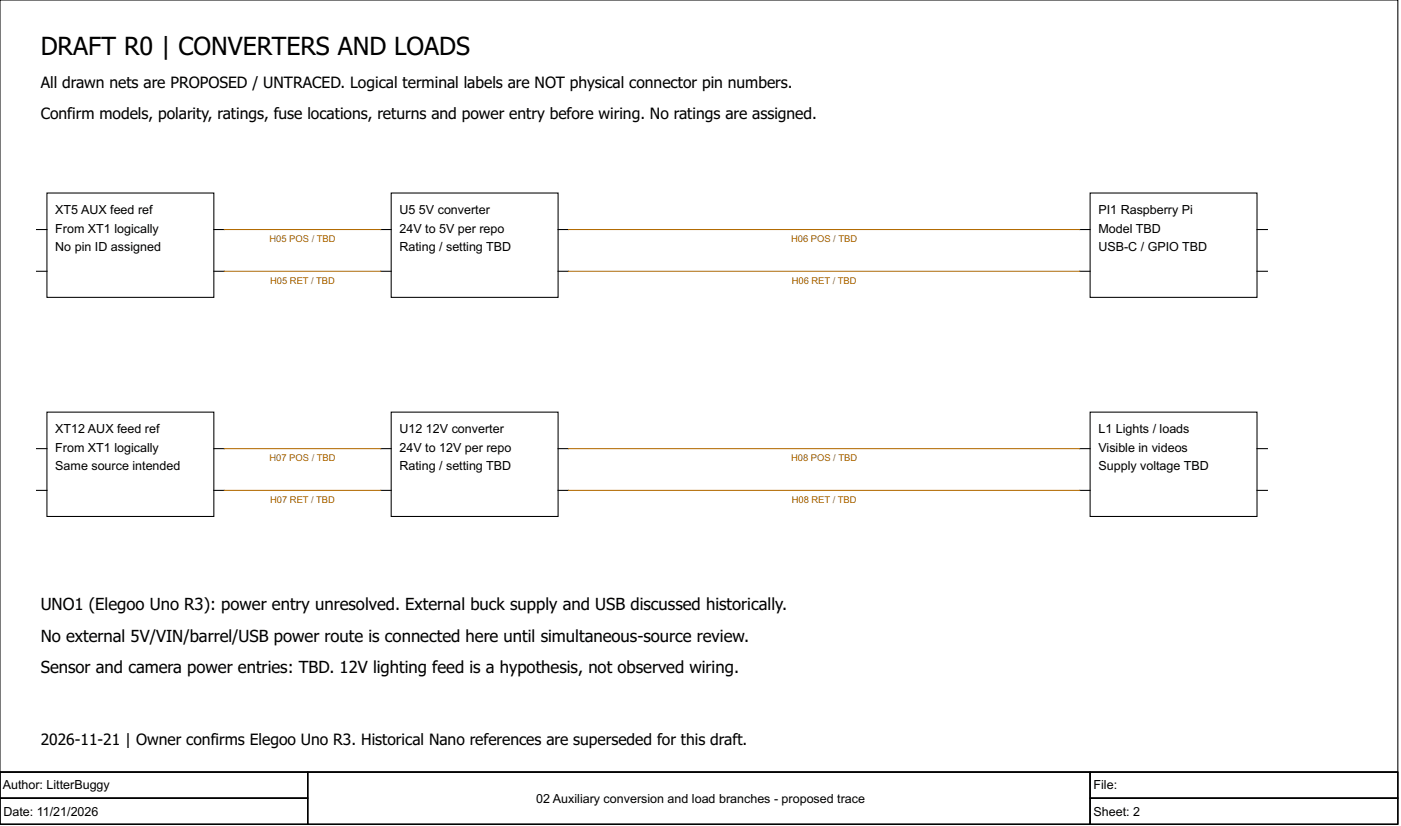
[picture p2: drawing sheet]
<svg xmlns="http://www.w3.org/2000/svg" width="355mm" height="209mm" viewBox="0 0 355 209" stroke-linecap="round" stroke-linejoin="round" font-family="sans-serif">
<defs><g id="words">
<text font-size="6.3" x="10.3" y="14">DRAFT R0 | CONVERTERS AND LOADS</text>
<g font-size="4.2">
<text x="10.3" y="154.6">UNO1 (Elegoo Uno R3): power entry unresolved. External buck supply and USB discussed historically.</text>
<text x="10.3" y="162.5">No external 5V/VIN/barrel/USB power route is connected here until simultaneous-source review.</text>
<text x="10.3" y="170.4">Sensor and camera power entries: TBD. 12V lighting feed is a hypothesis, not observed wiring.</text>
</g>
<g font-size="4">
<text x="10.3" y="22.2">All drawn nets are PROPOSED / UNTRACED. Logical terminal labels are NOT physical connector pin numbers.</text>
<text x="10.3" y="30.1">Confirm models, polarity, ratings, fuse locations, returns and power entry before wiring. No ratings are assigned.</text>
<text x="10.3" y="188.7">2026-11-21 | Owner confirms Elegoo Uno R3. Historical Nano references are superseded for this draft.</text>
</g>
<g font-size="3.2">
<text x="14" y="54.1">XT5 AUX feed ref</text>
<text x="14" y="58.9">From XT1 logically</text>
<text x="101.2" y="54.1">U5</text>
<text x="101.2" y="58.9">24V to 5V per repo</text>
<text x="106.1" y="54.1">5V converter</text>
<text x="278.3" y="54.1">PI1 Raspberry Pi</text>
<text x="278.3" y="58.9">Model TBD</text>
<text x="14" y="63.6">No pin ID assigned</text>
<text x="101.2" y="63.6">Rating / setting TBD</text>
<text x="278.3" y="63.6">USB-C / GPIO TBD</text>
<text x="14" y="109.6">XT12 AUX feed ref</text>
<text x="101.2" y="109.6">U12</text>
<text x="107.9" y="109.6">12V converter</text>
<text x="278.3" y="109.6">L1 Lights / loads</text>
<text x="14" y="114.4">From XT1 logically</text>
<text x="14" y="119.1">Same source intended</text>
<text x="101.2" y="114.4">24V to 12V per repo</text>
<text x="101.2" y="119.1">Rating / setting TBD</text>
<text x="278.3" y="114.4">Visible in videos</text>
<text x="278.3" y="119.1">Supply voltage TBD</text>
<text x=".7" y="199.9">Author: LitterBuggy</text>
<text x="135.8" y="203.2">02 Auxiliary conversion and load branches - proposed trace</text>
<text x="277" y="199.9">File:</text>
<text x=".9" y="206.6">Date: 11/21/2026</text>
<text x="277" y="206.6">Sheet: 2</text>
</g>
<g font-size="2.4" fill="#b26a00">
<text x="68.3" y="61.3">H05 POS / TBD</text>
<text x="200.4" y="61.3">H06 POS / TBD</text>
<text x="68.4" y="71.9">H05 RET / TBD</text>
<text x="200.6" y="71.9">H06 RET / TBD</text>
<text x="68.3" y="116.8">H07 POS / TBD</text>
<text x="200.4" y="116.8">H08 POS / TBD</text>
<text x="68.4" y="127.4">H07 RET / TBD</text>
<text x="200.6" y="127.4">H08 RET / TBD</text>
</g>
</g></defs>
<g fill="none" stroke="#000" stroke-width=".26">
<path d="M0 0h354.1v195.5h-354.1zM9.2 58.1h2.7M11.9 48.9h42.3v26.4h-42.3zM54.2 58.1h2.6M96.5 58.1h2.6M99.1 48.9h42.3v26.4h-42.3zM141.4 58.1h2.6M273.5 58.1h2.6M276.1 48.9h42.3v26.4h-42.3zM318.4 58.1h2.7M9.2 68.7h2.7M54.2 68.7h2.6"/>
<path d="M96.5 68.7h2.6M141.4 68.7h2.6M273.5 68.7h2.6M318.4 68.7h2.7M9.2 113.6h2.7M11.9 104.4h42.3v26.4h-42.3zM54.2 113.6h2.6M96.5 113.6h2.6M99.1 104.4h42.3v26.4h-42.3zM141.4 113.6h2.6M273.5 113.6h2.6M276.1 104.4h42.3v26.4h-42.3z"/>
<path d="M318.4 113.6h2.7M9.2 124.2h2.7M54.2 124.2h2.6M96.5 124.2h2.6M141.4 124.2h2.6M273.5 124.2h2.6M318.4 124.2h2.7M0 195.5h354.1v13.3h-354.1zM0 195.5h78v6.7h-78zM78 195.5h198.1v13.3h-198.1zM276.1 195.5h78v6.7h-78zM0 202.2h78v6.6h-78z"/>
<path d="M276.1 202.2h78v6.6h-78z"/>
</g>
<path d="M56.8 58.1h39.7M144 58.1h129.5M56.8 68.7h39.7M144 68.7h129.5M56.8 113.6h39.7M144 113.6h129.5M56.8 124.2h39.7M144 124.2h129.5" fill="none" stroke="#b26a00" stroke-width=".26"/>
<use href="#words"/>
</svg>
